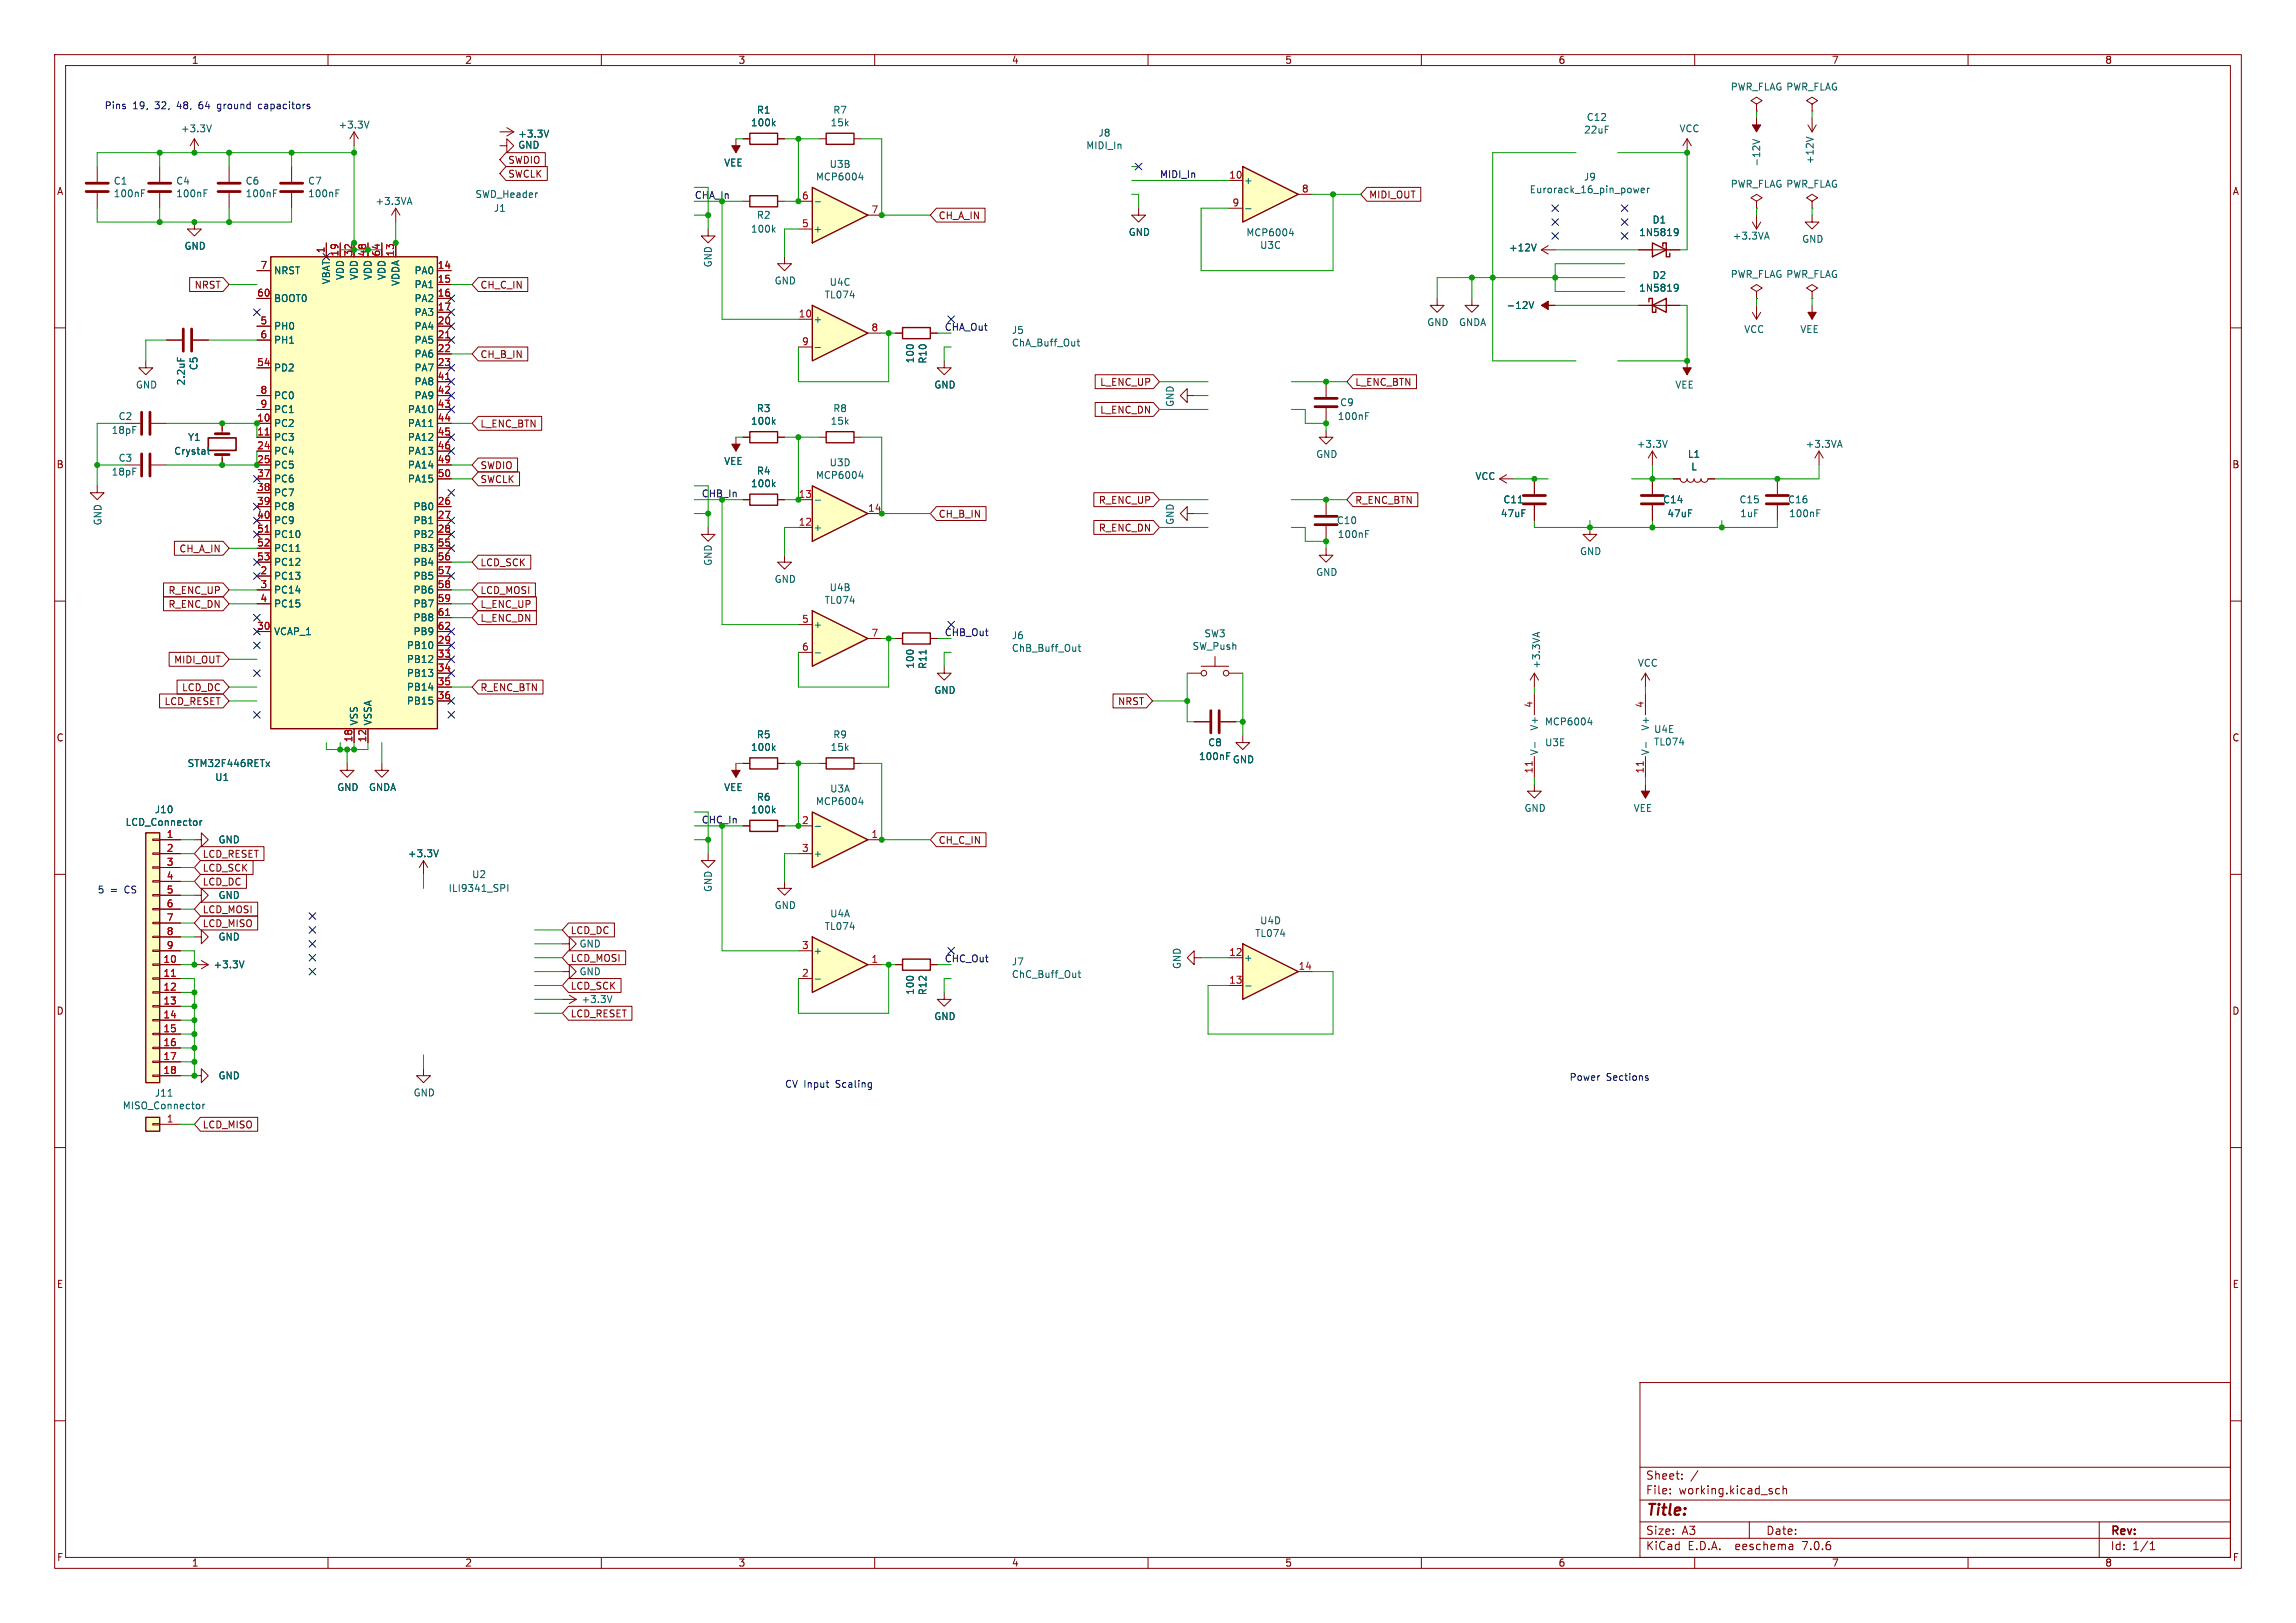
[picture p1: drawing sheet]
<svg xmlns="http://www.w3.org/2000/svg" width="420mm" height="297mm" viewBox="0 0 420 297" stroke-linecap="round" stroke-linejoin="round" font-family="sans-serif">
<defs><g id="words">
<text font-size="2.8" fill="#840000" x="301" y="277.9">Title:</text>
<g font-size="2.1" fill="#840000">
<text x="301" y="273.7">File:</text>
<text x="301" y="271">Sheet:</text>
<text x="307.1" y="273.7">working.kicad_sch</text>
<text x="301" y="281.1">Size:</text>
<text x="307.6" y="281.1">A3</text>
<text x="323" y="281.1">Date:</text>
<text x="386" y="281.3">Rev:</text>
<text x="301" y="283.9">KiCad</text>
<text x="308.7" y="283.9">E.D.A.</text>
<text x="317.6" y="283.9">eeschema</text>
<text x="330" y="283.9">7.0.6</text>
<text x="386" y="283.9">Id:</text>
<text x="390.1" y="283.9">1/1</text>
</g>
<g font-size="1.8" fill="#840000">
<text x="35" y="11.9">1</text>
<text x="85" y="11.9">2</text>
<text x="135" y="11.9">3</text>
<text x="185" y="11.9">4</text>
<text x="235" y="11.9">5</text>
<text x="285" y="11.9">6</text>
<text x="335" y="11.9">7</text>
<text x="385" y="11.9">8</text>
<text x="10.3" y="35.9">A</text>
<text x="92.9" y="30.2">SWDIO</text>
<text x="92.9" y="32.7">SWCLK</text>
<text x="408.3" y="35.9">A</text>
<text x="171.6" y="40.3">CH_A_IN</text>
<text x="250.3" y="36.5">MIDI_OUT</text>
<text x="35.5" y="53">NRST</text>
<text x="87.8" y="53">CH_C_IN</text>
<text x="87.8" y="65.7">CH_B_IN</text>
<text x="201.1" y="70.8">L_ENC_UP</text>
<text x="247.8" y="70.8">L_ENC_BTN</text>
<text x="201.1" y="75.9">L_ENC_DN</text>
<text x="87.8" y="78.4">L_ENC_BTN</text>
<text x="10.3" y="85.9">B</text>
<text x="87.8" y="88.6">SWCLK</text>
<text x="87.8" y="86">SWDIO</text>
<text x="408.2" y="85.9">B</text>
<text x="171.6" y="94.9">CH_B_IN</text>
<text x="200.9" y="92.4">R_ENC_UP</text>
<text x="247.8" y="92.4">R_ENC_BTN</text>
<text x="32.7" y="101.3">CH_A_IN</text>
<text x="200.9" y="97.5">R_ENC_DN</text>
<text x="87.8" y="103.8">LCD_SCK</text>
<text x="30.7" y="108.9">R_ENC_UP</text>
<text x="30.7" y="111.4">R_ENC_DN</text>
<text x="87.8" y="108.9">LCD_MOSI</text>
<text x="87.8" y="111.4">L_ENC_UP</text>
<text x="87.8" y="114">L_ENC_DN</text>
<text x="31.8" y="121.6">MIDI_OUT</text>
<text x="30" y="129.2">LCD_RESET</text>
<text x="33.2" y="126.7">LCD_DC</text>
<text x="87.8" y="126.7">R_ENC_BTN</text>
<text x="204.4" y="129.2">NRST</text>
<text x="10.3" y="135.9">C</text>
<text x="408.2" y="135.9">C</text>
<text x="171.6" y="154.6">CH_C_IN</text>
<text x="37" y="159.7">LCD_SCK</text>
<text x="37" y="157.2">LCD_RESET</text>
<text x="37" y="162.2">LCD_DC</text>
<text x="37" y="167.3">LCD_MOSI</text>
<text x="37" y="169.9">LCD_MISO</text>
<text x="104.3" y="171.1">LCD_DC</text>
<text x="104.3" y="176.2">LCD_MOSI</text>
<text x="10.3" y="185.9">D</text>
<text x="104.3" y="181.3">LCD_SCK</text>
<text x="408.2" y="185.9">D</text>
<text x="104.3" y="186.4">LCD_RESET</text>
<text x="37" y="206.7">LCD_MISO</text>
<text x="10.3" y="235.9">E</text>
<text x="408.3" y="235.9">E</text>
<text x="10.3" y="285.9">F</text>
<text x="35" y="286.9">1</text>
<text x="85" y="286.9">2</text>
<text x="135" y="286.9">3</text>
<text x="185" y="286.9">4</text>
<text x="235" y="286.9">5</text>
<text x="285" y="286.9">6</text>
<text x="335" y="286.9">7</text>
<text x="385" y="286.9">8</text>
<text x="408.3" y="285.9">F</text>
</g>
<g font-size="1.8" fill="#006464">
<text x="316.5" y="16.8">PWR_FLAG PWR_FLAG</text>
<text x="61.8" y="23.7">+3.3V</text>
<text x="137.3" y="23.3">100k</text>
<text x="138.4" y="21">R1</text>
<text x="151.8" y="23.3">15k</text>
<text x="152.3" y="21">R7</text>
<text x="290.2" y="22.3">C12</text>
<text x="33" y="24.4">+3.3V</text>
<text x="94.7" y="27.4">GND</text>
<text x="94.7" y="25.4">+3.3V</text>
<text x="198.6" y="27.5">MIDI_In</text>
<text x="200.8" y="25.2">J8</text>
<text x="289.7" y="24.6">22uF</text>
<text x="307.1" y="24.4">VCC</text>
<text x="20.7" y="34">C1</text>
<text x="32.1" y="34">C4</text>
<text x="44.8" y="34">C6</text>
<text x="56.3" y="34">C7</text>
<text x="132.4" y="30.7">VEE</text>
<text x="149.2" y="33.2">MCP6004</text>
<text x="151.7" y="30.9">U3B</text>
<text x="227.5" y="33.9">+</text>
<text x="279.7" y="35.6">Eurorack_16_pin_power</text>
<text x="289.6" y="33.2">J9</text>
<text x="316.5" y="34.5">PWR_FLAG PWR_FLAG</text>
<text x="322.2" y="30.6" transform="rotate(-90 322.2 30.6)">-12V</text>
<text x="332" y="30.1" transform="rotate(-90 332 30.1)">+12V</text>
<text x="20.7" y="36.3">100nF</text>
<text x="32.1" y="36.3">100nF</text>
<text x="44.8" y="36.3">100nF</text>
<text x="56.3" y="36.3">100nF</text>
<text x="68.6" y="37.7">+3.3VA</text>
<text x="86.9" y="36.4">SWD_Header</text>
<text x="90.2" y="39">J1</text>
<text x="138.4" y="40.2">R2</text>
<text x="302.2" y="41.1">D1</text>
<text x="33.7" y="45.9">GND</text>
<text x="137.3" y="42.8">100k</text>
<text x="148.7" y="42.8">+</text>
<text x="206.4" y="43.4">GND</text>
<text x="227.9" y="43.4">MCP6004</text>
<text x="230.4" y="45.7">U3C</text>
<text x="275.9" y="46.2">+12V</text>
<text x="299.7" y="43.4">1N5819</text>
<text x="316.9" y="44">+3.3VA</text>
<text x="329.6" y="44.6">GND</text>
<text x="50" y="50.4">NRST</text>
<text x="60.6" y="52.1" transform="rotate(-90 60.6 52.1)">VBAT</text>
<text x="63.1" y="51.3" transform="rotate(-90 63.1 51.3)">VDD</text>
<text x="65.6" y="51.3" transform="rotate(-90 65.6 51.3)">VDD</text>
<text x="68.2" y="51.3" transform="rotate(-90 68.2 51.3)">VDD</text>
<text x="70.7" y="51.3" transform="rotate(-90 70.7 51.3)">VDD</text>
<text x="73.3" y="52.4" transform="rotate(-90 73.3 52.4)">VDDA</text>
<text x="75.7" y="50.4">PA0</text>
<text x="75.7" y="52.9">PA1</text>
<text x="130.4" y="49" transform="rotate(-90 130.4 49)">GND</text>
<text x="141.6" y="52.2">GND</text>
<text x="151.7" y="52.5">U4C</text>
<text x="299.7" y="53.6">1N5819</text>
<text x="302.2" y="51.3">D2</text>
<text x="316.5" y="51.1">PWR_FLAG PWR_FLAG</text>
<text x="50" y="55.5">BOOT0</text>
<text x="75.7" y="55.5">PA2</text>
<text x="75.7" y="58">PA3</text>
<text x="148.7" y="59.3">+</text>
<text x="150.8" y="54.8">TL074</text>
<text x="261" y="59.9">GND</text>
<text x="266.8" y="59.9">GNDA</text>
<text x="275.5" y="56.7">-12V</text>
<text x="50" y="60.6">PH0</text>
<text x="50" y="63.1">PH1</text>
<text x="75.7" y="60.6">PA4</text>
<text x="75.7" y="63.1">PA5</text>
<text x="75.7" y="65.6">PA6</text>
<text x="185" y="61.3">J5</text>
<text x="185" y="63.6">ChA_Buff_Out</text>
<text x="319" y="61.1">VCC</text>
<text x="329.2" y="61.1">VEE</text>
<text x="24.8" y="71.3">GND</text>
<text x="34" y="70.6" transform="rotate(-90 34 70.6)">2.2uF</text>
<text x="36.3" y="67.8" transform="rotate(-90 36.3 67.8)">C5</text>
<text x="50" y="68.2">PD2</text>
<text x="75.7" y="68.2">PA7</text>
<text x="75.7" y="70.7">PA8</text>
<text x="167.4" y="66.6" transform="rotate(-90 167.4 66.6)">100</text>
<text x="169.7" y="66.6" transform="rotate(-90 169.7 66.6)">R10</text>
<text x="170.8" y="71.3">GND</text>
<text x="306.4" y="71.3">VEE</text>
<text x="21.6" y="77.1">C2</text>
<text x="50" y="73.3">PC0</text>
<text x="50" y="75.8">PC1</text>
<text x="74.5" y="75.8">PA10</text>
<text x="75.7" y="73.3">PA9</text>
<text x="137.3" y="77.9">100k</text>
<text x="138.4" y="75.6">R3</text>
<text x="151.8" y="77.9">15k</text>
<text x="152.3" y="75.6">R8</text>
<text x="214.9" y="74.6" transform="rotate(-90 214.9 74.6)">GND</text>
<text x="244.6" y="77.1">100nF</text>
<text x="245" y="74.5">C9</text>
<text x="20.3" y="79.6">18pF</text>
<text x="31.8" y="83.4">Crystal</text>
<text x="34.3" y="80.9">Y1</text>
<text x="50" y="78.3">PC2</text>
<text x="50" y="80.9">PC3</text>
<text x="50" y="83.4">PC4</text>
<text x="74.5" y="78.3">PA11</text>
<text x="74.5" y="80.9">PA12</text>
<text x="74.5" y="83.4">PA13</text>
<text x="240.7" y="84">GND</text>
<text x="299.3" y="82.1">+3.3V</text>
<text x="308.7" y="84">L1</text>
<text x="330.2" y="82.1">+3.3VA</text>
<text x="20.3" y="87.2">18pF</text>
<text x="21.6" y="84.7">C3</text>
<text x="50" y="86">PC5</text>
<text x="50" y="88.5">PC6</text>
<text x="74.5" y="86">PA14</text>
<text x="74.5" y="88.5">PA15</text>
<text x="132.4" y="85.3">VEE</text>
<text x="137.3" y="89.4">100k</text>
<text x="138.4" y="87">R4</text>
<text x="149.2" y="87.8">MCP6004</text>
<text x="151.7" y="85.5">U3D</text>
<text x="269.8" y="88">VCC</text>
<text x="309.3" y="86.3">L</text>
<text x="50" y="91">PC7</text>
<text x="50" y="93.6">PC8</text>
<text x="75.5" y="93.6">PB0</text>
<text x="274.4" y="94.8">47uF</text>
<text x="274.9" y="92.3">C11</text>
<text x="304.1" y="92.3">C14</text>
<text x="304.9" y="94.8">47uF</text>
<text x="318.1" y="92.3">C15</text>
<text x="318.2" y="94.8">1uF</text>
<text x="327" y="92.3">C16</text>
<text x="327.2" y="94.8">100nF</text>
<text x="18.8" y="96.2" transform="rotate(-90 18.8 96.2)">GND</text>
<text x="50" y="96.1">PC9</text>
<text x="50" y="98.7">PC10</text>
<text x="50" y="101.2">PC11</text>
<text x="75.5" y="96.1">PB1</text>
<text x="75.5" y="98.7">PB2</text>
<text x="75.5" y="101.2">PB3</text>
<text x="148.7" y="97.4">+</text>
<text x="214.9" y="96.1" transform="rotate(-90 214.9 96.1)">GND</text>
<text x="244.4" y="96.1">C10</text>
<text x="244.6" y="98.7">100nF</text>
<text x="288.9" y="101.8">GND</text>
<text x="50" y="106.3">PC13</text>
<text x="50" y="103.7">PC12</text>
<text x="75.5" y="103.7">PB4</text>
<text x="75.5" y="106.3">PB5</text>
<text x="130.4" y="103.6" transform="rotate(-90 130.4 103.6)">GND</text>
<text x="141.6" y="106.9">GND</text>
<text x="240.7" y="105.6">GND</text>
<text x="50" y="108.8">PC14</text>
<text x="50" y="111.4">PC15</text>
<text x="75.5" y="108.8">PB6</text>
<text x="75.5" y="111.4">PB7</text>
<text x="75.5" y="113.9">PB8</text>
<text x="150.8" y="110.7">TL074</text>
<text x="151.7" y="108.4">U4B</text>
<text x="50" y="116.4">VCAP_1</text>
<text x="74.3" y="119">PB10</text>
<text x="75.5" y="116.4">PB9</text>
<text x="148.7" y="115.2">+</text>
<text x="185" y="117.2">J6</text>
<text x="185" y="119.5">ChB_Buff_Out</text>
<text x="218" y="119.1">SW_Push</text>
<text x="220.2" y="116.8">SW3</text>
<text x="74.3" y="121.5">PB12</text>
<text x="74.3" y="124.1">PB13</text>
<text x="167.4" y="122.5" transform="rotate(-90 167.4 122.5)">100</text>
<text x="169.7" y="122.5" transform="rotate(-90 169.7 122.5)">R11</text>
<text x="281.9" y="122.5" transform="rotate(-90 281.9 122.5)">+3.3VA</text>
<text x="299.5" y="122.2">VCC</text>
<text x="74.3" y="126.6">PB14</text>
<text x="74.3" y="129.1">PB15</text>
<text x="170.8" y="127.2">GND</text>
<text x="65.6" y="132.8" transform="rotate(-90 65.6 132.8)">VSS</text>
<text x="68.2" y="132.8" transform="rotate(-90 68.2 132.8)">VSSA</text>
<text x="137.3" y="137.6">100k</text>
<text x="138.4" y="135.3">R5</text>
<text x="151.8" y="137.6">15k</text>
<text x="152.3" y="135.3">R9</text>
<text x="220.9" y="136.8">C8</text>
<text x="281.5" y="133.8" transform="rotate(-90 281.5 133.8)">V+</text>
<text x="282.5" y="132.9">MCP6004</text>
<text x="282.5" y="136.8">U3E</text>
<text x="301.9" y="133.8" transform="rotate(-90 301.9 133.8)">V+</text>
<text x="302.5" y="134.3">U4E</text>
<text x="302.5" y="136.6">TL074</text>
<text x="34.2" y="140.6">STM32F446RETx</text>
<text x="39.3" y="143.1">U1</text>
<text x="219.2" y="139.3">100nF</text>
<text x="225.4" y="139.9">GND</text>
<text x="281.5" y="138.3" transform="rotate(-90 281.5 138.3)">V-</text>
<text x="301.9" y="138.3" transform="rotate(-90 301.9 138.3)">V-</text>
<text x="28.2" y="149">J10</text>
<text x="61.6" y="145">GND</text>
<text x="67.4" y="145">GNDA</text>
<text x="132.4" y="145">VEE</text>
<text x="137.3" y="149">100k</text>
<text x="138.4" y="146.7">R6</text>
<text x="149.2" y="147.5">MCP6004</text>
<text x="151.8" y="145.2">U3A</text>
<text x="278.8" y="148.8">GND</text>
<text x="298.7" y="148.8">VEE</text>
<text x="22.9" y="151.3">LCD_Connector</text>
<text x="39.9" y="154.5">GND</text>
<text x="74.5" y="157.1">+3.3V</text>
<text x="86.3" y="160.9">U2</text>
<text x="148.7" y="157.1">+</text>
<text x="39.9" y="164.7">GND</text>
<text x="82" y="163.4">ILI9341_SPI</text>
<text x="130.4" y="163.3" transform="rotate(-90 130.4 163.3)">GND</text>
<text x="141.6" y="166.5">GND</text>
<text x="39.9" y="172.3">GND</text>
<text x="105.9" y="173.6">GND</text>
<text x="150.8" y="170.4">TL074</text>
<text x="151.8" y="168.1">U4A</text>
<text x="229.5" y="171.7">TL074</text>
<text x="230.4" y="169.3">U4D</text>
<text x="39" y="177.4">+3.3V</text>
<text x="105.9" y="178.7">GND</text>
<text x="148.7" y="174.9">+</text>
<text x="185" y="176.9">J7</text>
<text x="185" y="179.2">ChC_Buff_Out</text>
<text x="216.2" y="177.4" transform="rotate(-90 216.2 177.4)">GND</text>
<text x="227.5" y="176.1">+</text>
<text x="106.3" y="183.7">+3.3V</text>
<text x="167.4" y="182.1" transform="rotate(-90 167.4 182.1)">100</text>
<text x="169.7" y="182.2" transform="rotate(-90 169.7 182.2)">R12</text>
<text x="170.8" y="186.9">GND</text>
<text x="39.9" y="197.7">GND</text>
<text x="22.4" y="203.2">MISO_Connector</text>
<text x="28.2" y="200.9">J11</text>
<text x="75.6" y="200.8">GND</text>
</g>
<g font-size="1.8" fill="#0000c2">
<text x="19" y="20.1">Pins</text>
<text x="24.3" y="20.1">19,</text>
<text x="28.5" y="20.1">32,</text>
<text x="32.7" y="20.1">48,</text>
<text x="36.9" y="20.1">64</text>
<text x="40.4" y="20.1">ground</text>
<text x="48.1" y="20.1">capacitors</text>
<text x="17.8" y="163.6">5</text>
<text x="20.2" y="163.6">=</text>
<text x="22.9" y="163.6">CS</text>
<text x="287" y="197.9">Power</text>
<text x="293.8" y="197.9">Sections</text>
<text x="143.5" y="199.1">CV Input</text>
<text x="153" y="199.1">Scaling</text>
</g>
<g font-size="1.8" fill="#0f0f0f">
<text x="212.1" y="32.7">MIDI_In</text>
<text x="172.7" y="60.6">CHA_Out</text>
<text x="172.7" y="116.5">CHB_Out</text>
<text x="172.7" y="176.2">CHC_Out</text>
</g>
<g font-size="1.8" fill="#a90000">
<text x="224.7" y="32.8">10</text>
<text x="238.1" y="35.3">8</text>
<text x="146.6" y="41.7">5</text>
<text x="146.6" y="36.6">6</text>
<text x="159.3" y="39.1">7</text>
<text x="225.4" y="37.8">9</text>
<text x="59.4" y="46.4" transform="rotate(-90 59.4 46.4)">1</text>
<text x="62" y="47" transform="rotate(-90 62 47)">19</text>
<text x="64.5" y="47" transform="rotate(-90 64.5 47)">32</text>
<text x="67.1" y="47" transform="rotate(-90 67.1 47)">48</text>
<text x="69.6" y="47" transform="rotate(-90 69.6 47)">64</text>
<text x="72.1" y="47" transform="rotate(-90 72.1 47)">13</text>
<text x="47.6" y="49.3">7</text>
<text x="80" y="49.3">14</text>
<text x="80" y="51.8">15</text>
<text x="46.9" y="54.4">60</text>
<text x="47.6" y="59.4">5</text>
<text x="80" y="54.4">16</text>
<text x="80" y="56.9">17</text>
<text x="80" y="59.4">20</text>
<text x="146" y="58.2">10</text>
<text x="47.6" y="62">6</text>
<text x="80" y="62">21</text>
<text x="80" y="64.5">22</text>
<text x="146.6" y="63.2">9</text>
<text x="159.3" y="60.7">8</text>
<text x="46.9" y="67.1">54</text>
<text x="80" y="67.1">23</text>
<text x="80" y="69.6">41</text>
<text x="46.9" y="77.2">10</text>
<text x="47.6" y="72.1">8</text>
<text x="47.6" y="74.7">9</text>
<text x="80" y="72.1">42</text>
<text x="80" y="74.7">43</text>
<text x="80" y="77.2">44</text>
<text x="46.9" y="79.8">11</text>
<text x="46.9" y="82.3">24</text>
<text x="80" y="79.8">45</text>
<text x="80" y="82.3">46</text>
<text x="46.9" y="84.8">25</text>
<text x="46.9" y="87.4">37</text>
<text x="46.9" y="89.9">38</text>
<text x="80" y="84.8">49</text>
<text x="80" y="87.4">50</text>
<text x="46.9" y="92.5">39</text>
<text x="46.9" y="95">40</text>
<text x="80" y="92.5">26</text>
<text x="80" y="95">27</text>
<text x="146" y="91.2">13</text>
<text x="158.7" y="93.7">14</text>
<text x="46.9" y="97.5">51</text>
<text x="46.9" y="100.1">52</text>
<text x="80" y="97.5">28</text>
<text x="80" y="100.1">55</text>
<text x="146" y="96.3">12</text>
<text x="46.9" y="102.6">53</text>
<text x="47.6" y="105.2">2</text>
<text x="47.6" y="107.7">3</text>
<text x="80" y="102.6">56</text>
<text x="80" y="105.2">57</text>
<text x="80" y="107.7">58</text>
<text x="47.6" y="110.2">4</text>
<text x="80" y="110.2">59</text>
<text x="80" y="112.8">61</text>
<text x="46.9" y="115.3">30</text>
<text x="80" y="117.9">29</text>
<text x="80" y="115.3">62</text>
<text x="146.6" y="114">5</text>
<text x="146.6" y="119.1">6</text>
<text x="159.3" y="116.6">7</text>
<text x="80" y="120.4">33</text>
<text x="80" y="122.9">34</text>
<text x="80" y="125.5">35</text>
<text x="80" y="128">36</text>
<text x="280.4" y="129.6" transform="rotate(-90 280.4 129.6)">4</text>
<text x="300.7" y="129.6" transform="rotate(-90 300.7 129.6)">4</text>
<text x="64.5" y="135.9" transform="rotate(-90 64.5 135.9)">18</text>
<text x="67.1" y="135.9" transform="rotate(-90 67.1 135.9)">12</text>
<text x="280.4" y="141.6" transform="rotate(-90 280.4 141.6)">11</text>
<text x="300.7" y="141.6" transform="rotate(-90 300.7 141.6)">11</text>
<text x="30.4" y="153.4">1</text>
<text x="30.4" y="156">2</text>
<text x="146.6" y="150.9">2</text>
<text x="146.6" y="156">3</text>
<text x="159.3" y="153.4">1</text>
<text x="30.4" y="158.5">3</text>
<text x="30.4" y="161">4</text>
<text x="30.4" y="163.6">5</text>
<text x="30.4" y="166.1">6</text>
<text x="30.4" y="168.7">7</text>
<text x="30.4" y="171.2">8</text>
<text x="30.4" y="173.7">9</text>
<text x="146.6" y="173.7">3</text>
<text x="29.8" y="176.3">10</text>
<text x="29.8" y="178.8">11</text>
<text x="146.6" y="178.8">2</text>
<text x="159.3" y="176.3">1</text>
<text x="224.7" y="175">12</text>
<text x="237.4" y="177.5">14</text>
<text x="29.8" y="181.4">12</text>
<text x="29.8" y="183.9">13</text>
<text x="224.7" y="180.1">13</text>
<text x="29.8" y="186.4">14</text>
<text x="29.8" y="189">15</text>
<text x="29.8" y="191.5">16</text>
<text x="29.8" y="194.1">17</text>
<text x="29.8" y="196.6">18</text>
<text x="30.4" y="205.5">1</text>
</g>
<g font-size="1.8" fill="#009600">
<text x="127" y="36.5">CHA_In</text>
<text x="128.3" y="91.1">CHB_In</text>
<text x="128.3" y="150.8">CHC_In</text>
</g>
</g></defs>
<g fill="none" stroke="#840000" stroke-width=".18">
<path d="M10 10h400v277h-400zM12 12h396v273h-396zM60 10v2M110 10v2M160 10v2M210 10v2M260 10v2M310 10v2M360 10v2M10 60h2M408 60h2M10 110h2"/>
<path d="M408 110h2M69.8 139.7v1.3h1.3l-1.3 1.2-1.2-1.2h1.2M10 160h2M77.5 157.5l-.8 1.3M77.5 157.5v2.5M77.5 157.5l.7 1.3M408 160h2M218.4 175.3v-1.3l-1.2 1.3 1.2 1.2v-1.2h1.3M10 210h2M408 210h2M10 260h2M300 253h108v32h-108z"/>
<path d="M408 260h2M300 278.5h108M300 274.5h108M300 268.5h108M305.5 273.2v.2M305.5 272.5v.1M307.7 270.5v.2M307.7 269.8v.1M310.6 269.1l-1.3 1.9M320 278.5v3M325.5 272.5l-.4-.1-.3 .3v.4l.1 .2h.6M326.2 272.5l.2-.1 .3 .1 .1 .9"/>
<path d="M326.2 271.9v1.5M384 278.5v6.5M60 285v2M110 285v2M160 285v2M210 285v2M260 285v2M300 281.5h108M310 285v2M327.9 282.7v.9M327.9 283.5l-.1 .1M327.9 282.9l-.1 .1"/>
<path d="M360 285v2M393.3 283.6h.9M393.3 282.5l.4-.4v1.5"/>
</g>
<path d="M80.2 155.5l-.4 1.3" fill="none" stroke="#006464" stroke-width=".18"/>
<path d="M227.3 30.5l10.2 5.1-10.2 5z" fill="#ffffc2"/>
<path d="M151.1 24.4h5.1v2h-5.1zM227.3 30.5l10.2 5.1-10.2 5zM301.6 55.2v-.6h.7v2.6h.6v-.7M302.3 44.5l2.5 1.2-2.5 1.3zM302.3 55.9l2.5-1.3v2.6zM304.2 45.1v-.6h.6v2.5h.6v-.6M26.7 152.4h2.5v45.7h-2.5z" fill="none" stroke="#840000" stroke-width=".25"/>
<g fill="none" stroke="#840000" stroke-width=".18">
<path d="M149.9 25.4h1.2M156.2 25.4h1.3M224.8 33h2.5M224.8 38.1h2.5M237.5 35.6h2.5M299.7 45.7h7.6M299.7 55.9h7.6M22.9 77.5h2.8M26.7 66v1.3h1.2l-1.2 1.3-1.3-1.3h1.3M27.7 77.5h2.8M30.5 62.2h2.8M35.3 62.2h2.8"/>
<path d="M217.2 72.4v-1.3l-1.3 1.3 1.3 1.3v-1.3h1.2M17.8 88.9v1.3h1.2l-1.2 1.2-1.3-1.2h1.3M22.9 85.1h2.8M27.7 85.1h2.8M63.5 139.7v1.3h1.3l-1.3 1.2-1.3-1.2h1.3M27.9 158.6h1.3v.3h-1.3zM27.9 156.1h1.3v.2h-1.3zM27.9 153.5h1.3v.3h-1.3zM29.2 153.7h3.8M29.2 156.2h3.8M29.2 158.8h3.8M27.9 178.9h1.3v.3h-1.3z"/>
<path d="M27.9 176.4h1.3v.3h-1.3zM27.9 173.9h1.3v.2h-1.3zM27.9 171.3h1.3v.3h-1.3zM27.9 168.8h1.3v.2h-1.3zM27.9 166.2h1.3v.3h-1.3zM27.9 163.7h1.3v.3h-1.3zM27.9 161.2h1.3v.2h-1.3zM29.2 176.5h3.8M29.2 179.1h3.8M29.2 161.3h3.8M29.2 163.8h3.8M29.2 166.4h3.8"/>
<path d="M29.2 168.9h3.8M29.2 171.5h3.8M29.2 174h3.8M27.9 196.7h1.3v.3h-1.3zM27.9 194.2h1.3v.2h-1.3zM27.9 191.6h1.3v.3h-1.3zM27.9 189.1h1.3v.3h-1.3zM27.9 186.6h1.3v.2h-1.3zM27.9 184h1.3v.3h-1.3zM27.9 181.5h1.3v.2h-1.3zM29.2 181.6h3.8M29.2 184.2h3.8"/>
<path d="M29.2 186.7h3.8M29.2 189.2h3.8M29.2 191.8h3.8M29.2 194.3h3.8M29.2 196.9h3.8"/>
</g>
<path d="M227.9 38.2h.9M235.9 42.7h.7M236.5 42.3v.8M306.4 41.9h.3l.3 .2a.85 .85 0 0 1-.4 1h-.2M306.4 52.1l.3-.1 .3 .3a.84 .84 0 0 1-.4 1h-.2M307 42.4l-.3 .2h-.3M307 52.6l-.3 .2-.3-.1M32.5 65.4v.6M36.6 150.2v.8M36.9 150.2l-.3 .2" fill="none" stroke="#006464" stroke-width=".18"/>
<path d="M25.9 75.4v4.1M27.4 75.4v4.1M33.5 60.2v4.1M35.1 60.2v4.1M25.9 83.1v4M27.4 83.1v4" fill="none" stroke="#840000" stroke-width=".51"/>
<path d="M26.7 152.4h2.5v45.7h-2.5z" fill="#ffffc2" stroke="#ffffc2" stroke-width=".18"/>
<path d="M31.4 178.7h.7" fill="none" stroke="#a90000" stroke-width=".18"/>
<path d="M148.6 34.3l10.1 5.1-10.1 5.1z" fill="#ffffc2"/>
<path d="M137.2 24.4h5v2h-5zM137.2 35.8h5v2h-5zM148.6 34.3l10.1 5.1-10.1 5.1z" fill="none" stroke="#840000" stroke-width=".25"/>
<path d="M135.9 36.8h1.3M135.9 25.4h1.3M142.2 36.8h1.3M142.2 25.4h1.3M146 36.8h2.6M158.7 39.4h2.6M146 41.9h2.6M102.9 177.8h1.2v-1.3l1.3 1.3-1.3 1.3v-1.3" fill="none" stroke="#840000" stroke-width=".18"/>
<path d="M141.4 22.6l.4 .4M141.8 22.2l-.5 .5M149.1 36.9h1M157.1 32.5h.8M157.7 32.1v.8M141.4 42l.4 .5M141.8 41.6l-.5 .5" fill="none" stroke="#006464" stroke-width=".18"/>
<path d="M148.6 55.9l10.1 5.1-10.1 5z" fill="#ffffc2"/>
<path d="M148.6 55.9l10.1 5.1-10.1 5z" fill="none" stroke="#840000" stroke-width=".25"/>
<path d="M146 58.4h2.6M146 63.5h2.6M158.7 61h2.6M172.7 66v1.3h1.3l-1.3 1.3-1.3-1.3h1.3" fill="none" stroke="#840000" stroke-width=".18"/>
<path d="M149.1 63.6h1" fill="none" stroke="#006464" stroke-width=".18"/>
<path d="M148.6 148.6l10.1 5.1-10.1 5.1z" fill="#ffffc2"/>
<path d="M165.1 59.9h5.1v2.1h-5.1zM137.2 90.4h5v2.1h-5zM148.6 148.6l10.1 5.1-10.1 5.1zM26.7 204.5h2.5v2.5h-2.5z" fill="none" stroke="#840000" stroke-width=".25"/>
<g fill="none" stroke="#840000" stroke-width=".18">
<path d="M331.5 19.1l1-.7-1-.6-1 .6 1 .7v1.2M53.3 30.5v2.8M53.3 35.3v2.8M134.6 25.4v2.5M208.3 38.1v1.3h1.2l-1.2 1.2-1.3-1.2h1.3M308.6 25.4l-.8 1.3M308.6 25.4v2.5M308.6 25.4l.8 1.3M330.7 22.9l.8 1.2M331.5 20.3h.1M331.5 21.6v2.5M332.2 22.9l-.7 1.2"/>
<path d="M129.5 41.9v1.3h1.3l-1.3 1.3-1.2-1.3h1.2M143.5 47v1.3h1.3l-1.3 1.2-1.3-1.2h1.3M262.9 54.6v1.3h1.3l-1.3 1.3-1.3-1.3h1.3M269.2 54.6v1.3h1.3l-1.3 1.3-1.2-1.3h1.2M281.9 45.7l1.3 .8M281.9 45.7h2.6M283.2 45l-1.3 .7M163.8 61h1.3M170.2 61h1.2M242.6 69.9v2.7M242.6 74.7v2.8M135.9 91.4h1.3"/>
<path d="M142.2 91.4h1.3M172.7 121.9v1.3h1.3l-1.3 1.3-1.3-1.3h1.3M146 151.1h2.6M146 156.2h2.6M158.7 153.7h2.6M102.9 182.9h2.5M104.1 182.1l1.3 .8M105.4 182.9l-1.3 .7M27.9 205.6h1.3v.3h-1.3zM29.2 205.7h3.8"/>
</g>
<g fill="none" stroke="#006464" stroke-width=".18">
<path d="M61.5 35.3h.4M61.5 34.7h.6M330.4 25.1l1.3 .4M279.7 55.2l.4 1.3 .4-1.3M281 44.6l-.4 1.3M249.8 76.1h.4M249.8 75.5h.6M141.4 88.6l.4 .5M141.8 88.2l-.5 .5M149.1 151.2h1M157.1 146.8h.8M157.7 146.4v.8"/>
<path d="M111.9 182.2l-.4 1.3M30.7 200.6h.8M37.1 202.1v.8M37.5 202.1l-.4 .2"/>
</g>
<path d="M26.7 204.5h2.5v2.5h-2.5z" fill="#ffffc2" stroke="#ffffc2" stroke-width=".18"/>
<g fill="#840000" stroke="#840000" stroke-width=".18">
<path d="M281.9 55.9l1.3-.8v.8h1.3h-1.3v.7z"/>
<path d="M133.9 26.7h1.5l-.8 1.2z"/>
</g>
<path d="M51.3 35.1h4.1M51.3 33.5h4.1M240.5 74.4h4.1M240.5 72.9h4.1" fill="none" stroke="#840000" stroke-width=".51"/>
<path d="M148.6 88.9l10.1 5.1-10.1 5.1z" fill="#ffffc2"/>
<path d="M137.2 79h5v2h-5zM151.1 79h5.1v2h-5.1zM148.6 88.9l10.1 5.1-10.1 5.1z" fill="none" stroke="#840000" stroke-width=".25"/>
<g fill="none" stroke="#840000" stroke-width=".18">
<path d="M321.3 19.1l1-.7-1-.6-1 .6 1 .7v1.2M29.2 30.5v2.8M29.2 35.3v2.8M35.6 25.4l-.8 1.3M35.6 25.4v2.5M35.6 25.4l.7 1.3M64.8 24.1l-.8 1.3M64.8 24.1v2.6M64.8 24.1l.7 1.3M72.4 38.1l-.8 1.3M72.4 38.1v2.5M72.4 38.1l.8 1.3"/>
<path d="M91.4 26.7h1.3v-1.3l1.3 1.3-1.3 1.2v-1.2M91.4 24.1h2.6M92.7 23.4l1.3 .7M94 24.1l-1.3 .8M321.3 20.3h.1M321.3 36.8l1-.6-1-.6-1 .6 1 .6v1.3M321.3 38.1h.1M321.3 39.4v2.5M331.5 39.4v1.2h1.2l-1.2 1.3-1.3-1.3h1.3M331.5 36.8l1-.6-1-.6-1 .6 1 .6v1.3M331.5 38.1h.1M35.6 40.6v1.3h1.2l-1.2 1.3-1.3-1.3h1.3"/>
<path d="M320.5 40.6l.8 1.3M320.5 57.2l.8 1.2M321.3 55.9v2.5M322.1 40.6l-.8 1.3M322.1 57.2l-.8 1.2M242.6 78.7v1.3h1.2l-1.2 1.3-1.3-1.3h1.3M308.6 66v2.6M134.6 80v2.6M135.9 80h1.3M142.2 80h1.3M146 96.5h2.6M146 91.4h2.6"/>
<path d="M149.9 80h1.2M156.2 80h1.3M158.7 94h2.6M217.2 94v-1.3l-1.3 1.3 1.3 1.3v-1.3h1.2M242.6 91.4v2.8M242.6 96.3v2.8M290.8 96.5v1.3h1.3l-1.3 1.3-1.2-1.3h1.2M302.3 82.6v2.5M302.3 87.6v2.8M302.3 92.5v2.8M302.3 82.6l-.8 1.2M302.3 82.6l.7 1.2"/>
<path d="M306.1 87.6h1.2a.64 .64 0 0 0 .7 .7 .64 .64 0 0 0 .6-.7 .64 .64 0 0 0 .6 .7 .64 .64 0 0 0 .7-.7 .64 .64 0 0 0 .6 .7 .64 .64 0 0 0 .6-.7 .64 .64 0 0 0 .7 .7 .64 .64 0 0 0 .6-.7h1.3M325.1 87.6v2.8M325.1 92.5v2.8M332.7 82.6l-.7 1.2M332.7 82.6v2.5M332.7 82.6l.8 1.2M242.6 100.3v1.3h1.2l-1.2 1.3-1.3-1.3h1.3M217.2 123.2h2.5M218.4 132.1h2.8M219.7 121.9h5.1M222.2 120.1v1.8M223.3 132.1h2.8"/>
<path d="M224.8 123.2h2.5M227.3 134.6v1.3h1.3l-1.3 1.3-1.2-1.3h1.2M280.7 123.2v2.5M280.7 127v3.8M280.7 138.4v3.8M280.7 123.2l-.8 1.3M280.7 123.2l.7 1.3M301 123.2v2.5M301 127v3.8M301 138.4v3.8M301 123.2l-.8 1.3M301 123.2l.8 1.3"/>
<path d="M35.6 153.7h1.2v-1.3l1.3 1.3-1.3 1.2v-1.2M280.7 143.5v1.3h1.2l-1.2 1.3-1.3-1.3h1.3M301 143.5v2.6M102.9 172.7h1.2v-1.2l1.3 1.2-1.3 1.3v-1.3M172.7 181.6v1.3h1.3l-1.3 1.3-1.3-1.3h1.3"/>
<circle cx="220.2" cy="123.2" r=".51"/>
<circle cx="224.3" cy="123.2" r=".51"/>
</g>
<g fill="none" stroke="#006464" stroke-width=".18">
<path d="M37.3 35.3h.4M37.3 34.7h.6M38.7 22.9l-.5 1.2M67.5 22.2l-.4 1.2M74.6 37h.6M74.9 36.1l.4 1.3M100.4 23.8l-.5 1.3M320.6 25.5l1.3 .4-1.3 .5M322.9 43.4h.6M323.2 42.5l.4 1.3M141.4 77.2l.4 .4M141.8 76.8l-.5 .5"/>
<path d="M149.1 91.5h1M157.1 87.1h.8M157.7 86.7v.8M249.8 97.7h.4M249.8 97.1h.6M305 80.6l-.4 1.3M332.3 93.9h.5M332.3 93.3h.7M336.2 81.5h.6M336.5 80.6l.5 1.3M281.3 115.8v.6M281.6 115.7l-1.2 .4"/>
<path d="M224.4 138.3h.4M224.4 137.7h.6M280.8 135.8v1M290.5 132.2h.8M291.1 131.8v.9M301.1 135.8v1"/>
</g>
<g fill="#840000" stroke="#840000" stroke-width=".18">
<path d="M321.3 21.6v1.3h.8l-.8 1.2-.8-1.2h.8z"/>
<path d="M133.9 81.3h1.5l-.8 1.3z"/>
<path d="M300.2 144.8h1.6l-.8 1.3z"/>
<path d="M307.8 67.3h1.6l-.8 1.3z"/>
</g>
<path d="M27.2 35.1h4M27.2 33.5h4M240.5 96h4.1M240.5 94.5h4.1M300.2 92.2h4.1M300.2 90.7h4.1M323.1 92.2h4.1M323.1 90.7h4.1M221.5 130v4.1M223 130v4.1" fill="none" stroke="#840000" stroke-width=".51"/>
<path d="M280.3 139.4v.7M300.6 139.4v.7" fill="none" stroke="#a90000" stroke-width=".18"/>
<path d="M227.3 172.7l10.2 5.1-10.2 5.1z" fill="#ffffc2"/>
<path d="M137.2 150.1h5v2h-5zM165.1 175.5h5.1v2h-5.1zM227.3 172.7l10.2 5.1-10.2 5.1z" fill="none" stroke="#840000" stroke-width=".25"/>
<g fill="none" stroke="#840000" stroke-width=".18">
<path d="M321.3 53.3l1-.6-1-.6-1 .6 1 .6v1.3M321.3 54.6h.1M331.5 53.3l1-.6-1-.6-1 .6 1 .6v1.3M331.5 54.6h.1M331.5 55.9v2.5M274.3 87.6l1.3 .8M274.3 87.6h2.6M275.6 86.9l-1.3 .7M280.7 87.6v2.8M280.7 92.5v2.8M134.6 139.7v2.5M135.9 151.1h1.3"/>
<path d="M142.2 151.1h1.3M163.8 176.5h1.3M170.2 176.5h1.2M224.8 175.3h2.5M237.5 177.8h2.5M224.8 180.3h2.5"/>
</g>
<path d="M277.7 92h.8M141.4 148.3l.4 .5M141.8 147.9l-.5 .5M227.9 180.4h.9" fill="none" stroke="#006464" stroke-width=".18"/>
<g fill="#840000" stroke="#840000" stroke-width=".18">
<path d="M330.7 57.2h1.5l-.7 1.2z"/>
<path d="M133.9 141h1.5l-.8 1.2z"/>
</g>
<path d="M278.6 92.2h4.1M278.6 90.7h4.1" fill="none" stroke="#840000" stroke-width=".51"/>
<path d="M148.6 171.5l10.1 5-10.1 5.1z" fill="#ffffc2"/>
<path d="M148.6 171.5l10.1 5-10.1 5.1z" fill="none" stroke="#840000" stroke-width=".25"/>
<path d="M129.5 156.2v1.3h1.3l-1.3 1.3-1.2-1.3h1.2M143.5 161.3v1.3h1.3l-1.3 1.2-1.3-1.2h1.3M146 179.1h2.6M146 174h2.6M158.7 176.5h2.6" fill="none" stroke="#840000" stroke-width=".18"/>
<path d="M149.1 179.2h1" fill="none" stroke="#006464" stroke-width=".18"/>
<path d="M148.6 111.8l10.1 5-10.1 5.1z" fill="#ffffc2"/>
<path d="M49.5 47h30.5v86.4h-30.5zM148.6 111.8l10.1 5-10.1 5.1zM165.1 115.8h5.1v2.1h-5.1zM137.2 138.7h5v2h-5zM151.1 138.7h5.1v2h-5.1z" fill="none" stroke="#840000" stroke-width=".25"/>
<g fill="none" stroke="#840000" stroke-width=".18">
<path d="M17.8 30.5v2.8M17.8 35.3v2.8M41.9 30.5v2.8M41.9 35.3v2.8M92.6 27.9h7.2v2.6h-7.2l-1.2-1.3zM92.6 30.5h7.5v2.5h-7.5l-1.2-1.2zM135.9 25.4h1.3M142.2 25.4h1.3M171.3 38.1h8.9v2.5h-8.9l-1.1-1.2zM250 34.3h9.9v2.5h-9.9l-1.1-1.2zM34.7 50.8h6.1l1.1 1.3-1.1 1.2h-6.1zM47 49.5h2.5"/>
<path d="M47 54.6h2.5M47 59.7h2.5M59.7 44.5v2.5M62.2 44.5v2.5M64.8 44.5v2.5M67.3 44.5v2.5M69.8 44.5v2.5M72.4 44.5v2.5M80 49.5h2.5M80 52.1h2.5M80 54.6h2.5M80 57.2h2.5"/>
<path d="M80 59.7h2.5M87.5 50.8h9v2.5h-9l-1.1-1.2zM299.7 45.7h2.6M299.7 55.9h2.6M304.8 45.7h2.5M304.8 55.9h2.5M30.5 62.2h2.8M35.3 62.2h2.8M40.6 77.5v1.9M47 77.5h2.5M47 62.2h2.5M47 67.3h2.5"/>
<path d="M47 72.4h2.5M47 74.9h2.5M80 77.5h2.5M80 62.2h2.5M80 64.8h2.5M80 67.3h2.5M80 69.9h2.5M80 72.4h2.5M80 74.9h2.5M87.5 76.2h11.6v2.5h-11.6l-1.1-1.2zM87.5 63.5h9v2.5h-9l-1.1-1.2zM163.8 61h1.3"/>
<path d="M170.2 61h1.2M200.3 68.6h10.7l1.1 1.3-1.1 1.2h-10.7zM200.3 73.7h10.7l1.1 1.2-1.1 1.3h-10.7zM247.5 68.6h11.6v2.5h-11.6l-1.1-1.2zM31.9 99.1h8.9l1.1 1.2-1.1 1.3h-8.9zM40.6 83.2v1.9M47 80h2.5M47 82.6h2.5M47 85.1h2.5M47 92.7h2.5M47 95.3h2.5M47 97.8h2.5"/>
<path d="M47 87.6h2.5M47 90.2h2.5M80 80h2.5M80 82.6h2.5M80 85.1h2.5M80 92.7h2.5M80 95.3h2.5M80 97.8h2.5M80 87.6h2.5M87.5 86.4h7.5v2.5h-7.5l-1.1-1.3zM87.5 83.8h7.2v2.6h-7.2l-1.1-1.3zM129.5 96.5v1.3h1.3l-1.3 1.3-1.2-1.3h1.2"/>
<path d="M135.9 80h1.3M135.9 91.4h1.3M142.2 80h1.3M142.2 91.4h1.3M171.3 92.7h9.1v2.6h-9.1l-1.1-1.3zM200.1 90.2h10.9l1.1 1.2-1.1 1.3h-10.9zM200.1 95.2h10.9l1.1 1.3-1.1 1.3h-10.9zM247.5 90.2h11.8v2.5h-11.8l-1.1-1.3zM280.7 87.6v2.8M280.7 92.5v2.8M302.3 87.6v2.8M302.3 92.5v2.8"/>
<path d="M306.1 87.6h1.2M312.4 87.6h1.3M29.9 106.7h10.9l1.1 1.3-1.1 1.2h-10.9zM29.9 109.2h10.9l1.1 1.3-1.1 1.3h-10.9zM30.9 119.4h9.9l1.1 1.3-1.1 1.2h-9.9zM47 105.4h2.5M47 108h2.5M47 115.6h2.5M47 110.5h2.5M47 100.3h2.5M47 102.9h2.5M80 105.4h2.5"/>
<path d="M80 118.1h2.5M80 108h2.5M80 115.6h2.5M80 110.5h2.5M80 100.3h2.5M80 102.9h2.5M80 113h2.5M87.5 101.6h9.6v2.5h-9.6l-1.1-1.2zM87.5 106.7h10.4v2.5h-10.4l-1.1-1.2zM87.5 109.2h10.6v2.6h-10.6l-1.1-1.3zM87.5 111.8h10.6v2.5h-10.6l-1.1-1.3zM143.5 101.6v1.3h1.3l-1.3 1.2-1.3-1.2h1.3"/>
<path d="M146 114.3h2.6M146 119.4h2.6M158.7 116.8h2.6M163.8 116.8h1.3M170.2 116.8h1.2M29.2 127h11.6l1.1 1.3-1.1 1.2h-11.6zM32.4 124.5h8.4l1.1 1.2-1.1 1.3h-8.4zM64.8 133.4v2.5M67.3 133.4v2.5M80 120.7h2.5M80 123.2h2.5M80 125.7h2.5"/>
<path d="M80 128.3h2.5M87.5 124.5h11.8v2.5h-11.8l-1.1-1.3zM135.9 139.7h1.3M142.2 139.7h1.3M149.9 139.7h1.2M156.2 139.7h1.3M203.6 127h6.1l1.1 1.3-1.1 1.2h-6.1zM218.4 132.1h2.8M223.3 132.1h2.8M29.2 153.7h3.8M29.2 156.2h3.8M29.2 158.8h3.8"/>
<path d="M36.7 157.5h9.6v2.5h-9.6l-1.1-1.2zM36.7 154.9h11.6v2.6h-11.6l-1.1-1.3zM135.9 151.1h1.3M142.2 151.1h1.3M171.3 152.4h9.1v2.5h-9.1l-1.1-1.2zM29.2 176.5h3.8M29.2 179.1h3.8M29.2 161.3h3.8M29.2 163.8h3.8M29.2 166.4h3.8M29.2 168.9h3.8M29.2 171.5h3.8"/>
<path d="M29.2 174h3.8M35.6 171.5h1.2v-1.3l1.3 1.3-1.3 1.2v-1.2M35.6 163.8h1.2v-1.2l1.3 1.2-1.3 1.3v-1.3M35.6 176.5h2.5M36.7 160h8.4v2.6h-8.4l-1.1-1.3zM36.7 165.1h10.4v2.5h-10.4l-1.1-1.2zM36.7 167.6h10.4v2.6h-10.4l-1.1-1.3zM36.8 175.8l1.3 .7M38.1 176.5l-1.3 .8M104 168.9h8.4v2.6h-8.4l-1.1-1.3zM104 179.1h9.6v2.5h-9.6l-1.1-1.3zM104 174h10.4v2.5h-10.4l-1.1-1.2z"/>
<path d="M163.8 176.5h1.3M170.2 176.5h1.2M29.2 181.6h3.8M29.2 184.2h3.8M29.2 186.7h3.8M29.2 189.2h3.8M29.2 191.8h3.8M29.2 194.3h3.8M29.2 196.9h3.8M35.6 196.9h1.2v-1.3l1.3 1.3-1.3 1.2v-1.2M77.5 195.6v1.3h1.2l-1.2 1.2-1.3-1.2h1.3M104 184.1h11.6v2.6h-11.6l-1.1-1.3z"/>
<path d="M36.7 204.5h10.4v2.5h-10.4l-1.1-1.3z"/>
</g>
<g fill="none" stroke="#006464" stroke-width=".18">
<path d="M25.9 35.3h.4M25.9 34.7h.6M50 35.3h.4M50 34.7h.6M100.4 23.8l-.5 1.3M141.4 22.6l.4 .4M141.8 22.2l-.5 .5M299.8 34.4l-.3 .9-.2-.6M300.2 34.9l.6-.2-.1-.2-.3-.1-.2 .2 .1 .6h.4M301.4 34.4v.9M301.7 34.4l-.3 .3M279.7 55.2l.4 1.3 .4-1.3"/>
<path d="M281 44.6l-.4 1.3M306.4 41.9h.3l.3 .2a.85 .85 0 0 1-.4 1h-.2M306.4 52.1l.3-.1 .3 .3a.84 .84 0 0 1-.4 1h-.2M307 42.4l-.3 .2h-.3M307 52.6l-.3 .2-.3-.1M32.5 65.4v.6M78.4 78h.8M141.4 77.2l.4 .4M141.8 76.8l-.5 .5M197 62.5h.5M197.2 62v1.1l.3 .2M38.1 81.9v1l.2 .2"/>
<path d="M141.4 88.6l.4 .5M141.8 88.2l-.5 .5M277.7 92h.8M54.1 100.9h.8M149.1 119.5h1M169.4 119v.7M197.2 118.4h.5M197.4 117.9v1.1l.3 .2M48.7 139.4l.6 .9M49.3 139.4l-.6 .9M141.4 136.8l.4 .5M141.8 136.5l-.5 .5"/>
<path d="M224.4 138.3h.4M224.4 137.7h.6M36.6 150.2v.8M36.9 150.2l-.3 .2M80.2 155.5l-.4 1.3M141.4 148.3l.4 .5M141.8 147.9l-.5 .5M44.6 175.8l-.4 1.3M92.1 161.9l.2 .2v.3l-.2 .1M92.9 161.9v1.2M197.2 178h.5M197.4 177.6v1.1l.3 .2"/>
</g>
<path d="M15.7 35.1h4.1M15.7 33.5h4.1M39.9 35.1h4M39.9 33.5h4M39.4 79.4h2.5M39.4 83.2h2.5" fill="none" stroke="#840000" stroke-width=".51"/>
<path d="M49.5 47h30.5v86.4h-30.5z" fill="#ffffc2" stroke="#ffffc2" stroke-width=".18"/>
<path d="M48.5 79.6h.7M81.5 61.8h.7M81.5 69.4h.7M48.5 97.4h.7M81.5 112.6h.7M31.4 178.7h.7" fill="none" stroke="#a90000" stroke-width=".18"/>
<path d="M38.1 80.1h5.1v2.3h-5.1z" fill="none" stroke="#840000" stroke-width=".3"/>
<path d="M40 19.1l-.2 .2v.4l.2 .2M47.8 19.1h-.3l-.2 .2v.5l.5 .1M39.8 20.3h.2M151.1 198.1h.5M151.5 199h.1M159.3 198.1l.1 .1M159.4 198.1v1.1l-.1 .1M159.4 198.9l-.1 .1M301.2 197.3h.3v.2l-.2 .2h-.2M301.2 196.9h.3" fill="none" stroke="#0000c2" stroke-width=".18"/>
<g fill="none" stroke="#009600" stroke-width=".18">
<path d="M17.8 38.1v2.5h35.5v-2.5M29.2 27.9v2.6M29.2 38.1v2.5M41.9 27.9v2.6M41.9 38.1v2.5M53.3 27.9v2.6M64.8 27.9h-47v2.6M64.8 26.7v19M127 34.3h2.5v7.6M127 39.4h2.5M127 36.8h8.9M132.1 36.8v21.6h13.9"/>
<path d="M134.6 25.4h1.3M143.5 25.4h6.4M146 25.4v11.4h-2.5M157.5 25.4h3.8v14h8.9M207 35.6h1.3v2.5M207 33h17.8M207 30.5h1.3M240 35.6h8.9M243.8 35.6v13.9h-24.1v-11.4h5.1M288.3 27.9h-15.3v38.1h15.3M295.9 27.9h12.7v17.8h-1.3M321.3 20.3v1.3"/>
<path d="M321.3 38.1v1.3M331.5 20.3v1.3M331.5 38.1v1.3M41.9 52.1h5.1M62.2 45.7h7.6M72.4 40.6v6.4M82.5 52.1h3.9M146 41.9h-2.5v5.1M269.2 50.8v3.8M284.5 55.9h15.2M284.5 45.7h15.2M297.2 48.3h-12.7v5h12.7"/>
<path d="M297.2 50.8h-34.3v3.8M307.3 55.9h1.3v10.1h-12.7M321.3 54.6v1.3M331.5 54.6v1.3M22.9 77.5h-5.1v11.4M30.5 77.5h16.5v2.5M30.5 62.2h-3.8v3.8M38.1 62.2h8.9M82.5 77.5h3.9M82.5 64.8h3.9M161.3 61h2.5M162.6 61v8.9h-16.6v-6.4"/>
<path d="M171.4 61h2.6M174 63.5h-1.3v2.5M212.1 69.9h8.9M212.1 74.9h8.9M218.4 72.4h2.6M236.2 74.9h2.6v2.6h3.8v1.2M236.2 69.9h10.2M17.8 85.1h5.1M47 82.6v2.5h-16.5M82.5 87.6h3.9M82.5 85.1h3.9M127 91.4h8.9"/>
<path d="M127 94h2.5M127 88.9h2.5v7.6M132.1 91.4v22.9h13.9M134.6 80h1.3M143.5 80h6.4M146 80v11.4h-2.5M146 96.5h-2.5v5.1M157.5 80h3.8v14h8.9M212.1 91.4h8.9M212.1 96.5h8.9M218.4 94h2.6M236.2 96.5h2.6v2.6h3.8v1.2"/>
<path d="M236.2 91.4h10.2M276.9 87.6h6.3M280.7 95.3v1.2h44.4v-1.2M290.8 95.3v1.2M298.4 87.6h7.7M302.3 85.1v2.5M302.3 95.3v1.2M315 95.3v1.2M332.7 85.1v2.5h-19M41.9 108h5.1M41.9 110.5h5.1M41.9 100.3h5.1"/>
<path d="M82.5 108h3.9M82.5 113h3.9M82.5 110.5h3.9M82.5 102.9h3.9M161.3 116.8h2.5M162.6 116.8v8.9h-16.6v-6.3M171.4 116.8h2.6M174 119.4h-1.3v2.5M41.9 125.7h5.1M41.9 120.7h5.1M41.9 128.3h5.1M59.7 135.9v1.3h7.6v-1.3"/>
<path d="M62.2 135.9v1.3M63.5 137.2v2.5M64.8 135.9v1.3M69.8 135.9v3.8M82.5 125.7h3.9M134.6 139.7h1.3M143.5 139.7h6.4M146 139.7v11.4h-2.5M157.5 139.7h3.8v14h8.9M210.8 128.3h6.4M217.2 123.2v8.9h1.2M226.1 132.1h1.2"/>
<path d="M227.3 123.2v11.4M280.7 125.7v1.3M301 125.7v1.3M33 153.7h2.6M33 156.2h2.6M33 158.8h2.6M127 151.1h8.9M127 148.6h2.5v7.6M127 153.7h2.5M132.1 151.1v22.9h13.9M146 156.2h-2.5v5.1M280.7 142.2v1.3"/>
<path d="M301 142.2v1.3M33 161.3h2.6M33 174h2.6v2.5h-2.6M33 179.1h2.6v17.8h-2.6M33 171.5h2.6M33 168.9h2.6M33 166.4h2.6M33 163.8h2.6M77.5 160v2.6M97.8 177.8h5.1M97.8 175.3h5.1M97.8 172.7h5.1"/>
<path d="M97.8 170.2h5.1M161.3 176.5h2.5M162.6 176.5v8.9h-16.6v-6.3M171.4 176.5h2.6M174 179.1h-1.3v2.5M219.7 175.3h5.1M240 177.8h3.8v11.4h-22.8v-8.9h3.8M33 189.2h2.6M33 186.7h2.6M33 184.2h2.6M33 181.6h2.6M33 191.8h2.6"/>
<path d="M33 194.3h2.6M77.5 193v2.6M97.8 180.3h5.1M97.8 182.9h5.1M97.8 185.4h5.1M33 205.7h2.6"/>
</g>
<g fill="none" stroke="#000084" stroke-width=".18">
<path d="M207.7 29.9l1.2 1.2M208.9 29.9l-1.2 1.2M283.9 37.5l1.2 1.2M285.1 37.5l-1.2 1.2M296.6 37.5l1.2 1.2M297.8 37.5l-1.2 1.2M46.4 56.5l1.2 1.3M47.6 56.5l-1.2 1.3M59.1 46.4l1.2 1.2M60.3 46.4l-1.2 1.2M81.9 56.5l1.3 1.3M81.9 54l1.3 1.2"/>
<path d="M81.9 59.1l1.3 1.2M83.2 59.1l-1.3 1.2M83.2 56.5l-1.3 1.3M83.2 54l-1.3 1.2M173.4 57.8l1.2 1.2M174.6 57.8l-1.2 1.2M283.9 42.6l1.2 1.2M283.9 40l1.2 1.2M285.1 42.6l-1.2 1.2M285.1 40l-1.2 1.2M296.6 42.6l1.2 1.2M296.6 40l1.2 1.2"/>
<path d="M297.8 42.6l-1.2 1.2M297.8 40l-1.2 1.2M81.9 71.8l1.3 1.2M81.9 74.3l1.3 1.2M81.9 66.7l1.3 1.2M81.9 69.2l1.3 1.3M81.9 61.6l1.3 1.2M81.9 79.4l1.3 1.2M83.2 71.8l-1.3 1.2M83.2 74.3l-1.3 1.2M83.2 66.7l-1.3 1.2M83.2 69.2l-1.3 1.3"/>
<path d="M83.2 61.6l-1.3 1.2M83.2 79.4l-1.3 1.2M46.4 94.6l1.2 1.3M46.4 97.2l1.2 1.2M46.4 92.1l1.2 1.2M46.4 87l1.2 1.2M47.6 94.6l-1.2 1.3M47.6 97.2l-1.2 1.2M47.6 92.1l-1.2 1.2M47.6 87l-1.2 1.2M81.9 97.2l1.3 1.2M81.9 99.7l1.3 1.2"/>
<path d="M81.9 94.6l1.3 1.3M81.9 89.6l1.3 1.2M81.9 81.9l1.3 1.3M83.2 81.9l-1.3 1.3M83.2 94.6l-1.3 1.3M83.2 97.2l-1.3 1.2M83.2 99.7l-1.3 1.2M83.2 89.6l-1.3 1.2M46.4 117.5l1.2 1.2M46.4 115l1.2 1.2M46.4 104.8l1.2 1.2M46.4 102.3l1.2 1.2"/>
<path d="M46.4 112.4l1.2 1.2M47.6 117.5l-1.2 1.2M47.6 115l-1.2 1.2M47.6 104.8l-1.2 1.2M47.6 102.3l-1.2 1.2M47.6 112.4l-1.2 1.2M81.9 115l1.3 1.2M81.9 117.5l1.3 1.2M81.9 104.8l1.3 1.2M83.2 115l-1.3 1.2M83.2 117.5l-1.3 1.2M83.2 104.8l-1.3 1.2"/>
<path d="M173.4 113.7l1.2 1.2M174.6 113.7l-1.2 1.2M46.4 122.6l1.2 1.2M46.4 130.2l1.2 1.2M47.6 122.6l-1.2 1.2M47.6 130.2l-1.2 1.2M81.9 127.7l1.3 1.2M81.9 120l1.3 1.3M81.9 122.6l1.3 1.2M81.9 130.2l1.3 1.2M83.2 127.7l-1.3 1.2M83.2 120l-1.3 1.3"/>
<path d="M83.2 122.6l-1.3 1.2M83.2 130.2l-1.3 1.2M56.5 177.2l1.3 1.2M56.5 174.7l1.3 1.2M56.5 172.1l1.3 1.2M56.5 169.6l1.3 1.2M56.5 167l1.3 1.2M57.8 177.2l-1.3 1.2M57.8 174.7l-1.3 1.2M57.8 172.1l-1.3 1.2M57.8 169.6l-1.3 1.2M57.8 167l-1.3 1.2"/>
<path d="M173.4 173.4l1.2 1.2M174.6 173.4l-1.2 1.2"/>
</g>
<g fill="#009600" stroke="#009600" stroke-width=".18">
<circle cx="146" cy="25.4" r=".46"/>
<circle cx="161.3" cy="39.4" r=".46"/>
<circle cx="129.5" cy="39.4" r=".46"/>
<circle cx="146" cy="80" r=".46"/>
<circle cx="162.6" cy="61" r=".46"/>
<circle cx="146" cy="36.8" r=".46"/>
<circle cx="269.2" cy="50.8" r=".46"/>
<circle cx="284.5" cy="50.8" r=".46"/>
<circle cx="273" cy="50.8" r=".46"/>
<circle cx="242.6" cy="69.9" r=".46"/>
<circle cx="243.8" cy="35.6" r=".46"/>
<circle cx="146" cy="91.4" r=".46"/>
<circle cx="129.5" cy="94" r=".46"/>
<circle cx="217.2" cy="128.3" r=".46"/>
<circle cx="302.3" cy="96.5" r=".46"/>
<circle cx="325.1" cy="87.6" r=".46"/>
<circle cx="290.8" cy="96.5" r=".46"/>
<circle cx="302.3" cy="87.6" r=".46"/>
<circle cx="315" cy="96.5" r=".46"/>
<circle cx="242.6" cy="77.5" r=".46"/>
<circle cx="242.6" cy="99.1" r=".46"/>
<circle cx="280.7" cy="87.6" r=".46"/>
<circle cx="242.6" cy="91.4" r=".46"/>
<circle cx="227.3" cy="132.1" r=".46"/>
<circle cx="308.6" cy="66" r=".46"/>
<circle cx="308.6" cy="27.9" r=".46"/>
<circle cx="129.5" cy="153.7" r=".46"/>
<circle cx="64.8" cy="137.2" r=".46"/>
<circle cx="62.2" cy="137.2" r=".46"/>
<circle cx="63.5" cy="137.2" r=".46"/>
<circle cx="35.6" cy="181.6" r=".46"/>
<circle cx="35.6" cy="184.2" r=".46"/>
<circle cx="35.6" cy="176.5" r=".46"/>
<circle cx="146" cy="151.1" r=".46"/>
<circle cx="161.3" cy="153.7" r=".46"/>
<circle cx="162.6" cy="176.5" r=".46"/>
<circle cx="161.3" cy="94" r=".46"/>
<circle cx="162.6" cy="116.8" r=".46"/>
<circle cx="146" cy="139.7" r=".46"/>
<circle cx="35.6" cy="191.8" r=".46"/>
<circle cx="35.6" cy="194.3" r=".46"/>
<circle cx="35.6" cy="186.7" r=".46"/>
<circle cx="35.6" cy="189.2" r=".46"/>
<circle cx="35.6" cy="196.9" r=".46"/>
<circle cx="67.3" cy="45.7" r=".46"/>
<circle cx="47" cy="85.1" r=".46"/>
<circle cx="64.8" cy="45.7" r=".46"/>
<circle cx="40.6" cy="85.1" r=".46"/>
<circle cx="29.2" cy="27.9" r=".46"/>
<circle cx="17.8" cy="85.1" r=".46"/>
<circle cx="47" cy="77.5" r=".46"/>
<circle cx="40.6" cy="77.5" r=".46"/>
<circle cx="72.4" cy="44.5" r=".46"/>
<circle cx="64.8" cy="44.5" r=".46"/>
<circle cx="41.9" cy="40.6" r=".46"/>
<circle cx="35.6" cy="40.6" r=".46"/>
<circle cx="29.2" cy="40.6" r=".46"/>
<circle cx="53.3" cy="27.9" r=".46"/>
<circle cx="64.8" cy="27.9" r=".46"/>
<circle cx="41.9" cy="27.9" r=".46"/>
<circle cx="35.6" cy="27.9" r=".46"/>
</g>
<use href="#words"/>
</svg>
